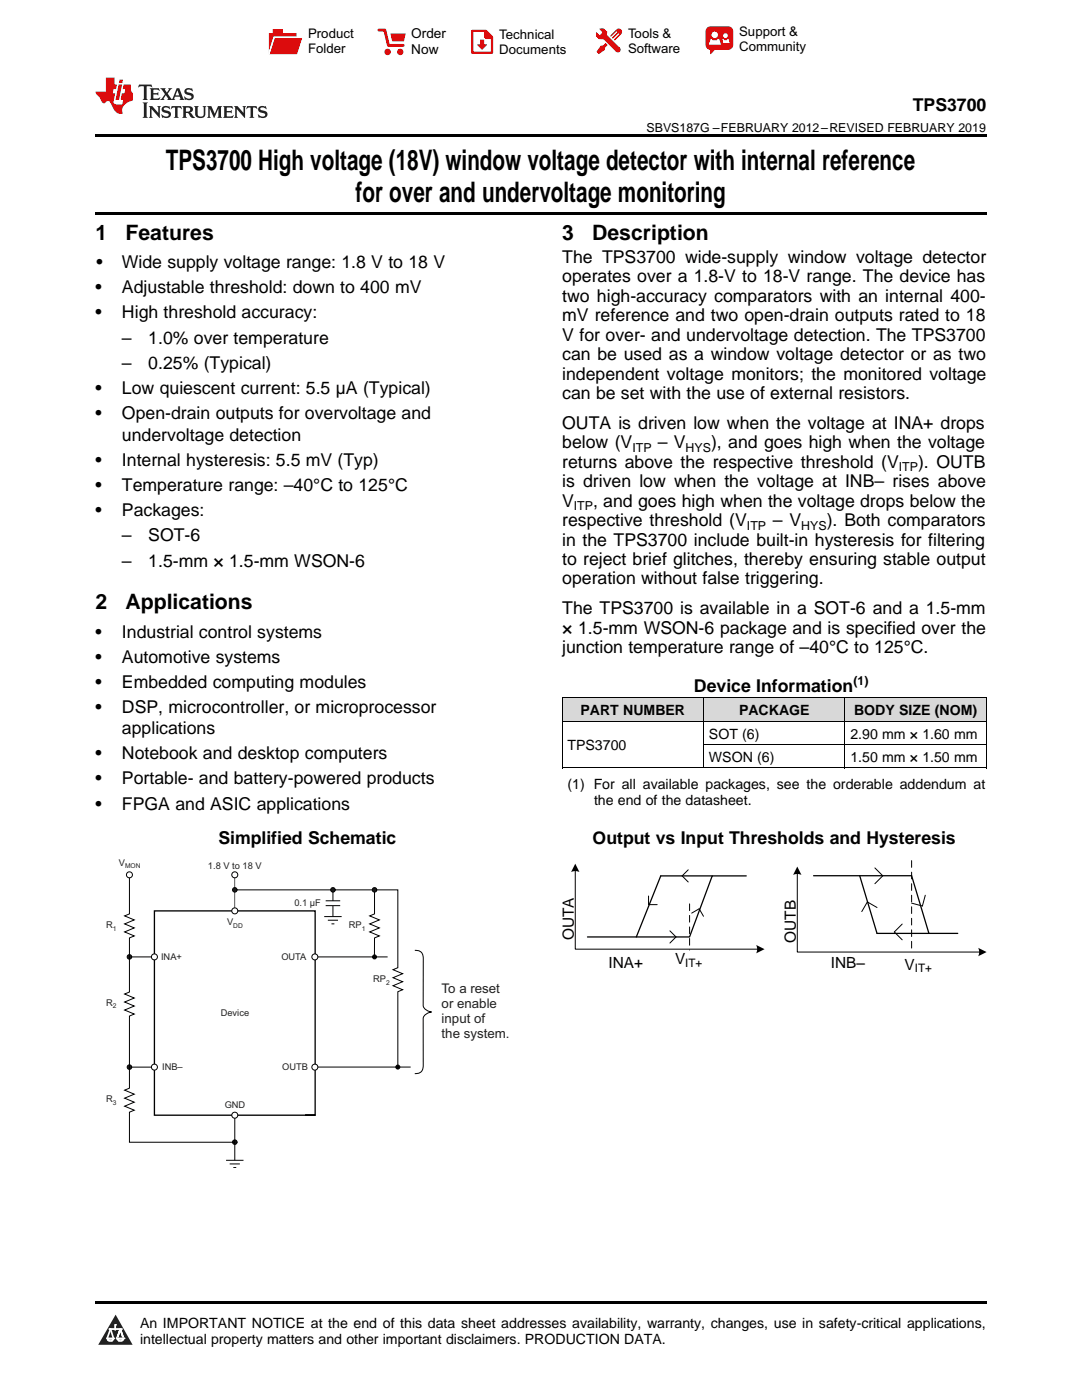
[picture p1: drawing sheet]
<svg xmlns="http://www.w3.org/2000/svg" width="216mm" height="279mm" viewBox="0 0 216 279" stroke-linecap="round" stroke-linejoin="round" font-family="sans-serif">
<defs><g id="words">
<g font-size="5.6">
<text x="33.1" y="33.9">TPS3700 High voltage (18V) window voltage detector with internal reference</text>
<text x="70.9" y="40.3">for over and undervoltage monitoring</text>
</g>
<g font-size="4.2">
<text x="19" y="47.8">1</text>
<text x="25" y="47.8">Features</text>
<text x="112.2" y="47.8">3</text>
<text x="118.2" y="47.8">Description</text>
<text x="19" y="121.6">2</text>
<text x="25" y="121.6">Applications</text>
</g>
<g font-size="3.5">
<text x="182.1" y="22.2">TPS3700</text>
<text x="19.2" y="53.5">•</text>
<text x="24.3" y="53.5">Wide supply voltage range: 1.8 V to 18 V</text>
<text x="112.2" y="52.5">The TPS3700 wide-supply window voltage detector</text>
<text x="19" y="58.5">•</text>
<text x="24.3" y="58.5">Adjustable threshold: down to 400 mV</text>
<text x="112.2" y="56.3">operates over a 1.8-V to 18-V range. The device has</text>
<text x="19" y="63.5">•</text>
<text x="24.3" y="63.5">High threshold accuracy:</text>
<text x="112.2" y="60.2">two high-accuracy comparators with an internal 400-</text>
<text x="112.2" y="64.1">mV reference and two open-drain outputs rated to 18</text>
<text x="24.3" y="68.6">–</text>
<text x="29.6" y="68.6">1.0% over temperature</text>
<text x="112.2" y="68">V for over- and undervoltage detection. The TPS3700</text>
<text x="112.2" y="71.9">can be used as a window voltage detector or as two</text>
<text x="24.3" y="73.7">–</text>
<text x="29.6" y="73.7">0.25% (Typical)</text>
<text x="112.2" y="75.7">independent voltage monitors; the monitored voltage</text>
<text x="19" y="78.7">•</text>
<text x="19" y="83.7">•</text>
<text x="24.3" y="78.7">Low quiescent current: 5.5 µA (Typical)</text>
<text x="24.3" y="83.7">Open-drain outputs for overvoltage and</text>
<text x="112.2" y="79.6">can be set with the use of external resistors.</text>
<text x="24.3" y="87.9">undervoltage detection</text>
<text x="112.2" y="85.6">OUTA is driven low when the voltage at INA+ drops</text>
<text x="112.2" y="89.5">below (V</text>
<text x="131.3" y="89.5">– V</text>
<text x="141.9" y="89.5">), and goes high when the voltage</text>
<text x="19" y="93">•</text>
<text x="24.3" y="93">Internal hysteresis: 5.5 mV (Typ)</text>
<text x="112.2" y="93.3">returns above the respective threshold (V</text>
<text x="183.2" y="93.3">). OUTB</text>
<text x="19" y="98">•</text>
<text x="24.3" y="98">Temperature range: –40°C to 125°C</text>
<text x="112.2" y="97.2">is driven low when the voltage at INB– rises above</text>
<text x="112.2" y="101.1">V</text>
<text x="118.3" y="101.1">, and goes high when the voltage drops below the</text>
<text x="19" y="103">•</text>
<text x="24.3" y="103">Packages:</text>
<text x="112.2" y="105">respective threshold (V</text>
<text x="154.2" y="105">– V</text>
<text x="165" y="105">). Both comparators</text>
<text x="24.3" y="108.1">–</text>
<text x="24.3" y="113.1">–</text>
<text x="29.6" y="108.1">SOT-6</text>
<text x="29.6" y="113.1">1.5-mm × 1.5-mm WSON-6</text>
<text x="112.2" y="108.9">in the TPS3700 include built-in hysteresis for filtering</text>
<text x="112.2" y="112.7">to reject brief glitches, thereby ensuring stable output</text>
<text x="112.2" y="116.6">operation without false triggering.</text>
<text x="112.2" y="122.6">The TPS3700 is available in a SOT-6 and a 1.5-mm</text>
<text x="19" y="127.3">•</text>
<text x="24.3" y="127.3">Industrial control systems</text>
<text x="112.2" y="126.5">× 1.5-mm WSON-6 package and is specified over the</text>
<text x="112.2" y="130.4">junction temperature range of –40°C to 125°C.</text>
<text x="19" y="132.3">•</text>
<text x="19" y="137.3">•</text>
<text x="24.3" y="132.3">Automotive systems</text>
<text x="24.3" y="137.3">Embedded computing modules</text>
<text x="19" y="142.3">•</text>
<text x="24.3" y="142.3">DSP, microcontroller, or microprocessor</text>
<text x="138.5" y="138.1">Device Information</text>
<text x="24.3" y="146.5">applications</text>
<text x="19" y="151.6">•</text>
<text x="24.3" y="151.6">Notebook and desktop computers</text>
<text x="19" y="156.6">•</text>
<text x="19" y="161.6">•</text>
<text x="24.3" y="156.6">Portable- and battery-powered products</text>
<text x="24.3" y="161.6">FPGA and ASIC applications</text>
<text x="43.6" y="168.4">Simplified Schematic</text>
<text x="118.3" y="168.4">Output vs Input Thresholds and Hysteresis</text>
</g>
<g font-size="3.1">
<text x="114.5" y="187.6" transform="rotate(-90 114.5 187.6)">OUTA</text>
<text x="158.8" y="188.2" transform="rotate(-90 158.8 188.2)">OUTB</text>
<text x="121.4" y="193.3">INA+</text>
<text x="134.7" y="192.5">V</text>
<text x="165.8" y="193.3">INB±</text>
<text x="180.5" y="193.5">V</text>
</g>
<g font-size="2.8">
<text x="115.8" y="142.7">PART NUMBER</text>
<text x="147.5" y="142.7">PACKAGE</text>
<text x="170.4" y="142.7">BODY SIZE (NOM)</text>
<text x="113.2" y="149.7">TPS3700</text>
<text x="141.5" y="147.4">SOT (6)</text>
<text x="169.7" y="147.4">2.90 mm × 1.60 mm</text>
<text x="141.5" y="152">WSON (6)</text>
<text x="169.7" y="152">1.50 mm × 1.50 mm</text>
<text x="113.2" y="157.6">(1) For all available packages, see the orderable addendum at</text>
<text x="118.5" y="160.7">the end of the datasheet.</text>
<text x="27.9" y="265">An IMPORTANT NOTICE at the end of this data sheet addresses availability, warranty, changes, use in safety-critical applications,</text>
<text x="27.9" y="268.2">intellectual property matters and other important disclaimers. PRODUCTION DATA.</text>
</g>
<g font-size="2.7">
<text x="82.1" y="7.7">Order</text>
<text x="82.1" y="10.7">Now</text>
</g>
<g font-size="2.7" fill="#231f20">
<text x="88.1" y="198.2">To a reset</text>
<text x="88.1" y="201.2">or enable</text>
<text x="88.1" y="204.1">input of</text>
<text x="88.1" y="207.1">the system.</text>
</g>
<g font-size="2.6">
<text x="61.5" y="7.6">Product</text>
<text x="61.5" y="10.6">Folder</text>
<text x="99.6" y="7.8">Technical</text>
<text x="99.6" y="10.8">Documents</text>
<text x="125.3" y="7.6">Tools &amp;</text>
<text x="125.3" y="10.6">Software</text>
<text x="147.5" y="7.2">Support &amp;</text>
<text x="147.5" y="10.2">Community</text>
</g>
<g font-size="2.5">
<text x="129" y="26.3">SBVS187G –FEBRUARY 2012–REVISED FEBRUARY 2019</text>
<text x="126.2" y="90.2">ITP</text>
<text x="136.8" y="90.2">HYS</text>
<text x="179.4" y="94.1">ITP</text>
<text x="114.5" y="101.8">ITP</text>
<text x="149" y="105.7">ITP</text>
<text x="159.9" y="105.7">HYS</text>
<text x="170.3" y="136.7">(1)</text>
</g>
<g font-size="2.3">
<text x="136.7" y="193">IT+</text>
<text x="182.5" y="194">IT+</text>
</g>
<g font-size="1.9" fill="#231f20">
<text x="23.7" y="172.8">V</text>
<text x="41.5" y="173.3">1.8 V to 18 V</text>
<text x="21.2" y="185.2">R</text>
<text x="45.3" y="184.6">V</text>
<text x="58.7" y="180.7">0.1 µF</text>
<text x="69.6" y="185.3">RP</text>
<text x="32.1" y="191.6">INA+</text>
<text x="56.1" y="191.6">OUTA</text>
<text x="74.5" y="196.1">RP</text>
<text x="21.2" y="200.7">R</text>
<text x="44" y="202.8">Device</text>
<text x="32.4" y="213.6">INB–</text>
<text x="56.3" y="213.6">OUTB</text>
<text x="21.2" y="220">R</text>
<text x="44.8" y="221">GND</text>
</g>
<g font-size="1.3" fill="#231f20">
<text x="25" y="173.3">MON</text>
<text x="22.5" y="185.7">1</text>
<text x="46.6" y="185.2">DD</text>
<text x="72.2" y="185.8">1</text>
<text x="77" y="196.6">2</text>
<text x="22.5" y="201.2">2</text>
<text x="22.5" y="220.6">3</text>
</g>
</g></defs>
<g fill="#d8d8d8">
<path d="M112.2 139.3h28.2v4.7h-28.2z"/>
<path d="M140.4 139.3h28.2v4.7h-28.2z"/>
<path d="M168.6 139.3h28.2v4.7h-28.2z"/>
</g>
<path d="M23.1 262.4l3.4 6h-6.9z" fill="#231f20"/>
<path d="M21.4 267.1h1.2l-.3 .5h-.3a.55 .55 0 0 1-.6-.5z" fill-rule="evenodd" fill="#fff"/>
<path d="M21.4 267.1h1.2l-.3 .5h-.3a.55 .55 0 0 1-.6-.5z" fill="none" stroke="#231f20" stroke-width=".34"/>
<path d="M21.4 267.1l1.2 .1-.3 .4h-.5z" fill="none" stroke="#fff" stroke-width=".34"/>
<path d="M23 265.3h.1" fill="none" stroke="#fff" stroke-width=".34"/>
<path d="M23 264.4v.9z" fill="#fff"/>
<path d="M23 264.4v.9z" fill="none" stroke="#fff" stroke-width=".34"/>
<circle cx="23" cy="264.4" r=".17" fill="#fff"/>
<path d="M21.9 265.2h.1" fill="none" stroke="#fff" stroke-width=".34"/>
<path d="M21.9 265.2h2.3z" fill="#fff"/>
<path d="M21.9 265.2h2.3z" fill="none" stroke="#fff" stroke-width=".34"/>
<circle cx="24.2" cy="265.2" r=".17" fill="#fff"/>
<path d="M23.3 267.1h.1" fill="none" stroke="#fff" stroke-width=".34"/>
<path d="M24 265.2l-.7 1.9z" fill="#fff"/>
<path d="M24 265.2l-.7 1.9z" fill="none" stroke="#fff" stroke-width=".34"/>
<path d="M24 265.2l.7 1.9z" fill="#fff"/>
<path d="M24 265.2l.7 1.9z" fill="none" stroke="#fff" stroke-width=".34"/>
<path d="M24.6 267.1h.1" fill="none" stroke="#fff" stroke-width=".34"/>
<circle cx="21.4" cy="267.1" r=".17" fill="#fff"/>
<path d="M22.1 265.2l-.7 1.9z" fill="#fff"/>
<path d="M22.1 265.2l-.7 1.9z" fill="none" stroke="#fff" stroke-width=".34"/>
<path d="M22.1 265.2l.5 1.9z" fill="#fff"/>
<path d="M22.1 265.2l.5 1.9z" fill="none" stroke="#fff" stroke-width=".34"/>
<circle cx="22.6" cy="267.1" r=".17" fill="#fff"/>
<path d="M23.4 267.1h1.3a.65 .65 0 0 1-.7 .5 .65 .65 0 0 1-.6-.5z" fill-rule="evenodd" fill="#fff"/>
<path d="M23.4 267.1h1.3a.65 .65 0 0 1-.7 .5 .65 .65 0 0 1-.6-.5z" fill="none" stroke="#231f20" stroke-width=".34"/>
<path d="M23.4 267.1h1.3l-.4 .5h-.6z" fill="none" stroke="#fff" stroke-width=".34"/>
<path d="M23.3 267.1h.1" fill="none" stroke="#fff" stroke-width=".34"/>
<circle cx="24.7" cy="267.1" r=".17" fill="#fff"/>
<path d="M19 259.7h177.8v.5h-177.8z" fill="#000"/>
<path d="M60.9 222.6h2v-40.8h-32.1v40.8h32.1" fill="none" stroke="#000" stroke-width=".27"/>
<circle cx="46.8" cy="181.8" r=".6" fill="#fff"/>
<circle cx="46.8" cy="181.8" r=".6" fill="none" stroke="#000" stroke-width=".2"/>
<circle cx="46.8" cy="227.9" r=".45" fill="#1a1a1a"/>
<g fill="none" stroke="#000" stroke-width=".2">
<path d="M46.8 174v7.2M46.9 177.6h32.5v15.5l-1 .4 1.9 .8-1.9 .8 1.9 .8-1.9 .8 1.9 .8-.9 .4v15.1M74.7 177.6v4.8l-.9 .4 1.9 .8-1.9 .8 1.9 .8-1.9 .8 1.9 .8-1 .4v3.8M26.1 191h4.7M26.1 213h4.7"/>
<circle cx="46.8" cy="227.9" r=".45"/>
</g>
<circle cx="25.8" cy="213" r=".45" fill="#1a1a1a"/>
<circle cx="25.8" cy="213" r=".45" fill="none" stroke="#000" stroke-width=".2"/>
<circle cx="25.8" cy="191" r=".45" fill="#1a1a1a"/>
<circle cx="25.8" cy="191" r=".45" fill="none" stroke="#000" stroke-width=".2"/>
<circle cx="46.8" cy="177.6" r=".45" fill="#1a1a1a"/>
<circle cx="46.8" cy="177.6" r=".45" fill="none" stroke="#000" stroke-width=".2"/>
<circle cx="30.8" cy="191" r=".6" fill="#fff"/>
<circle cx="30.8" cy="191" r=".6" fill="none" stroke="#000" stroke-width=".2"/>
<circle cx="30.8" cy="213" r=".6" fill="#fff"/>
<circle cx="30.8" cy="213" r=".6" fill="none" stroke="#000" stroke-width=".2"/>
<circle cx="46.8" cy="174.6" r=".6" fill="#fff"/>
<g fill="none" stroke="#000" stroke-width=".2">
<path d="M25.8 174.5v7.9l-.9 .4 1.9 .8-1.9 .8 1.9 .8-1.9 .8 1.9 .8-1 .4v10.8l-.9 .4 1.9 .8-1.9 .8 1.9 .8-1.9 .8 1.9 .8-1 .4v14.4l-.9 .4 1.9 .8-1.9 .8 1.9 .8-1.9 .8 1.9 .8-1 .4v6h21.1"/>
<circle cx="46.8" cy="174.6" r=".6"/>
</g>
<circle cx="25.8" cy="174.6" r=".6" fill="#fff"/>
<circle cx="25.8" cy="174.6" r=".6" fill="none" stroke="#000" stroke-width=".2"/>
<circle cx="74.7" cy="177.6" r=".45" fill="#1a1a1a"/>
<g fill="none" stroke="#000" stroke-width=".2">
<path d="M45.1 231.6h3.5M45.8 232.3h2.1M46.6 233h.5M46.8 222.4v9.2"/>
<circle cx="74.7" cy="177.6" r=".45"/>
</g>
<circle cx="46.8" cy="222.6" r=".6" fill="#fff"/>
<g fill="none" stroke="#000" stroke-width=".2">
<path d="M66.4 177.6v5.3M64.7 182.9h3.5M65.4 183.7h2M66.1 184.4h.6"/>
<circle cx="46.8" cy="222.6" r=".6"/>
</g>
<path d="M66.1 179.8h.7v.9h-.7z" fill-rule="evenodd" fill="#fff"/>
<path d="M65 179.8h2.9M65 180.7h2.9" fill="none" stroke="#000" stroke-width=".2"/>
<circle cx="66.4" cy="177.6" r=".45" fill="#1a1a1a"/>
<g fill="none" stroke="#000" stroke-width=".2">
<path d="M63.2 191h14.1M82.8 189.7a1.43 1.43 0 0 1 1.7 1.6l-.1 8.5a1.74 1.74 0 0 0 1.7 2.2 1.73 1.73 0 0 0-1.7 2.1l.1 7.1a5.1 5.1 0 0 1-.3 2.6 1.61 1.61 0 0 1-1.4 .5M62.8 213h19.1"/>
<circle cx="66.4" cy="177.6" r=".45"/>
<circle cx="74.7" cy="191" r=".4"/>
<circle cx="79.4" cy="213" r=".4"/>
</g>
<g fill="#000">
<circle cx="74.7" cy="191" r=".4"/>
<circle cx="79.4" cy="213" r=".4"/>
</g>
<circle cx="62.8" cy="191" r=".6" fill="#fff"/>
<circle cx="62.8" cy="191" r=".6" fill="none" stroke="#000" stroke-width=".2"/>
<circle cx="62.8" cy="213" r=".6" fill="#fff"/>
<g fill="none" stroke="#000" stroke-width=".2">
<path d="M112.2 139.3h84.6M112.2 139.3v14M140.4 139.3v14M168.6 139.3v14M196.8 139.3v14M112.2 153.3h84.6M112.2 144h84.6M140.4 148.6h56.4M114.8 173.6v15.8h36.5M129.4 178.8v1.7h1.7M137.3 173.6l-1.2 1.2 1.2 1.2M159.1 174.2v15.8h36.5"/>
<path d="M174.6 173.2l1.5 1.6-1.5 1.6M184.6 178.7l-.5 2.1-2.2-.6M133.7 185.8l1.2 1.2-1.2 1.2M138 182.2l1.5-.8 .9 1.5M175 181.1l-1.9-1.1-1.1 1.9M180 184.4l-1.6 1.6 1.6 1.6"/>
<circle cx="62.8" cy="213" r=".6"/>
</g>
<g fill="#000">
<path d="M114.8 172.4l.8 1.6-.6-.1-1 .1z" fill-rule="evenodd"/>
<path d="M159.1 172.9l.8 1.7-.6-.2-1 .2z" fill-rule="evenodd"/>
<path d="M150.9 188.6l1.7 .8-1.7 .9 .2-1z" fill-rule="evenodd"/>
<path d="M195.2 189.2l1.7 .8-1.7 .8 .2-1z" fill-rule="evenodd"/>
</g>
<path d="M142.1 174.8h-10.3l-4.8 12.2M148.9 174.8h-6.8l-4.5 12.2h-20.4M162.3 174.8h19.6l3.5 11.5M171.5 174.8l3.5 11.5h16.1" fill="none" stroke="#000" stroke-width=".26"/>
<path d="M181.9 171.8v18.1M137.6 180.4v9.2" fill="none" stroke="#000" stroke-width=".2" stroke-dasharray="1.3 1"/>
<path d="M19 26.8h177.8v.6h-177.8zM19 42.3h177.8v.5h-177.8z" fill="#000"/>
<path d="M27.7 16.9l-.1 .6 .6-.3h.5v.2v2.2l-.2 .4h1l-.2-.4v-2.2v-.2h.5l.6 .3-.2-.6zM29.9 17.6l.2 .4v1.6l-.2 .4h1.9l.1-.6a1.09 1.09 0 0 1-1.3 .1v-.6h.6l.4 .2v-.7l-.2 .2h-.8v-.6l.2-.1a1.01 1.01 0 0 1 1 .3l-.1-.6zM32 17.6l.9 1.2-1 1.2h.9l-.2-.3 .5-.7 .5 .7-.3 .3h1.7l-.2-.3 .1-.4h1l.1 .4-.2 .3h1l-.3-.4-.7-2h-.5l-1 2.2-.8-1.1 .9-1.1h-.9l.2 .2-.4 .7-.4-.7 .2-.2zM35.4 18l.4 1h-.8zM37 17.7a.66 .66 0 0 0-.2 .8 .66 .66 0 0 0 .6 .4l.7 .2 .1 .2a.8 .8 0 0 1-.7 .4 .8 .8 0 0 1-.7-.5l.1 .8 .2-.2a.94 .94 0 0 0 1.1 .1 .94 .94 0 0 0 .4-.9 1.48 1.48 0 0 0-1.3-.6v-.4a1.1 1.1 0 0 1 1.2 .2l-.2-.6-.2 .1-.5-.1zM28.5 20.4l.2 .4v2.3l-.2 .4h1l-.2-.4v-2.3l.2-.4zM29.7 21.2l.2 .4v1.5l-.2 .4h.8l-.3-.4 .1-1.3 1.6 1.8v-2l.2-.4h-.7l.2 .2v1.1l-1.2-1.3zM32.5 21.3a.66 .66 0 0 0-.2 .8 .66 .66 0 0 0 .6 .4l.6 .2 .2 .2a.8 .8 0 0 1-.8 .4 .8 .8 0 0 1-.7-.5l.2 .7 .2-.1a.94 .94 0 0 0 1 .1 .94 .94 0 0 0 .5-1 1.47 1.47 0 0 0-1.3-.6l-.1-.3a1.1 1.1 0 0 1 1.3 .2l-.2-.6-.2 .1-.5-.2zM34.3 21.2l-.2 .6a.64 .64 0 0 1 .8-.3v1.6l-.2 .4h1l-.3-.4 .1-1.6a.66 .66 0 0 1 .8 .3l-.2-.6zM36.3 21.2l.3 .4v1.5l-.3 .4h1l-.2-.2v-.7h.5l.1 .1a.8 .8 0 0 0 1.2 .7l-1-1a.62 .62 0 0 0 .6-.5 .62 .62 0 0 0-.6-.7zM37.1 21.5h.1a.48 .48 0 0 1 .6 0 .48 .48 0 0 1 .1 .6l-.2 .1-.6 .1zM38.7 21.2l.2 .2a2.29 2.29 0 0 0 .4 2 1.05 1.05 0 0 0 1.7-.7v-1.3l.2-.2h-.8l.2 .4v1.1a.61 .61 0 0 1-.6 .6 .61 .61 0 0 1-.6-.6v-1.1l.3-.4zM41.3 21.2l.3 .4v1.5l-.3 .4h.8l-.2-.4v-1.4l.8 1.9 .9-1.9v1.4l-.2 .4h.9l-.2-.4v-1.5l.2-.4h-.8l-.7 1.5-.6-1.5zM44.5 21.2l.2 .4v1.5l-.2 .4h1.9l.2-.6a1.1 1.1 0 0 1-1.4 .2v-.7h.6l.4 .2v-.6l-.2 .1-.8 .1v-.6l.2-.1a1.02 1.02 0 0 1 1.1 .2l-.2-.5zM46.7 21.2l.2 .4v1.5l-.2 .4h.8l-.3-.4 .1-1.3 1.6 1.8v-2l.2-.4h-.7l.2 .2v1.1l-1.2-1.3zM49.3 21.2l-.1 .6a.64 .64 0 0 1 .8-.3v1.6l-.3 .4h1l-.2-.4v-1.6a.66 .66 0 0 1 .8 .3l-.1-.6zM51.7 21.3a.66 .66 0 0 0-.2 .7 .66 .66 0 0 0 .7 .5l.6 .2 .1 .2a.8 .8 0 0 1-.7 .4 .8 .8 0 0 1-.7-.5l.1 .7 .2-.1a.94 .94 0 0 0 1.1 .1 .94 .94 0 0 0 .4-1 1.48 1.48 0 0 0-1.2-.6l-.1-.3a1.1 1.1 0 0 1 1.2 .2l-.2-.6-.1 .1-.6-.2z" fill="#231f20"/>
<path d="M21.1 15.5v2.8h-2v.4l.9 .9a.96 .96 0 0 0 1 1 .59 .59 0 0 1 .5-.4 .59 .59 0 0 1 .5 .3l.4 .8a1.61 1.61 0 0 0 2.1 1.3 1.63 1.63 0 0 1 1.1-2.2l.9-.3v-1.5a1.6 1.6 0 0 1-.4-1.7h-1.4l-.2 .9h.5l-.2 .8h-.5l-.2 1v.3h.5l-.2 .9h-.7a.74 .74 0 0 1-1-.6l.3-1.6h-.5l.2-.8h.5l.1-.9h-.4v-1.4zM23.7 16.9l-.7 3h.8l.6-3zM23.8 15.9l-.1 .7h.7l.2-.7z" fill="#ee1d23"/>
<g fill="#d60000">
<path d="M54.4 5.8h2v.8h2.8v4.2h-5.5v-4.2h.7z" fill-rule="evenodd"/>
<path d="M54.7 7.5h5.6l-1 3.3h-5.6z" fill-rule="evenodd"/>
</g>
<path d="M54.6 7.4h5.8l-.1 .1h-5.5l-1.1 3.3z" fill-rule="evenodd" fill="#fff"/>
<path d="M54.6 7.4h5.8l-.1 .1h-5.5l-1.1 3.3z" fill="none" stroke="#fff" stroke-width=".2"/>
<path d="M75.6 6h1.2l.7 3.1h3" fill="none" stroke="#d60000" stroke-width=".56"/>
<g fill="#d60000">
<path d="M77.9 6.7h3.1l-.4 1.5h-2.3z" fill-rule="evenodd"/>
<circle cx="77.3" cy="10.4" r=".64"/>
<circle cx="79.9" cy="10.4" r=".64"/>
</g>
<path d="M94.2 6.2h2.7l1.3 1.2v3.1h-4z" fill="none" stroke="#d60000" stroke-width=".44"/>
<g fill="#d60000">
<path d="M95.8 7.9h.8v1h.6l-1 1.1-1-1v-.1h.6z" fill-rule="evenodd"/>
<path d="M96.6 6.2h.3l1.3 1.2v.4h-1.3l-.3-.4z" fill-rule="evenodd"/>
<path d="M119.6 5.7h.9l.6 .6 .1 .7 2.5 2.5-.8 .8-2.3-2.3-1.1-.2-.6-.6v-.8l.7 .6 .5-.4v-.2l-.4-.5z" fill-rule="evenodd"/>
<path d="M119.9 9.1h.4l.5-.5 .4 .4-.5 .5v.4l-1.2 .9-.5-.5z" fill-rule="evenodd"/>
<path d="M123 5.9a.67 .67 0 0 1 .9 0 .67 .67 0 0 1 0 .9z" fill-rule="evenodd"/>
<path d="M123 5.9l.9 .9-1.2 1.2h-.2l.1-.2 .9-.9 .1-.2h-.3l-.9 1h-.2v-.2l.9-1 .1-.2h-.3l-.9 1h-.2v-.2z" fill-rule="evenodd"/>
<circle cx="123.3" cy="9.9" r=".54"/>
</g>
<path d="M121.1 6.3l-.1 .7" fill="none" stroke="#d60000" stroke-width=".2"/>
<g fill="#d60000">
<path d="M141.1 5.5l.6-.2h3.6a.95 .95 0 0 1 1 .9v2.8a.95 .95 0 0 1-1 .9h-3.6a.95 .95 0 0 1-.9-.9v-2.8z" fill-rule="evenodd"/>
<path d="M141.7 9.9h.9l-.7 .9h-.2z" fill-rule="evenodd"/>
</g>
<g fill="#fff">
<path d="M144.3 8.6h1.3z"/>
<path d="M141.8 7.8h.3l.1 .2h.8l.2-.2h.3l.4 1.1h-2.5z" fill-rule="evenodd"/>
<path d="M144.2 7.8h.2l.2 .2h.4l.2-.2h.2l.2 .8h-1.3z" fill-rule="evenodd"/>
<circle cx="142.6" cy="6.9" r=".65"/>
<circle cx="144.8" cy="7.1" r=".48"/>
</g>
<use href="#words"/>
</svg>
